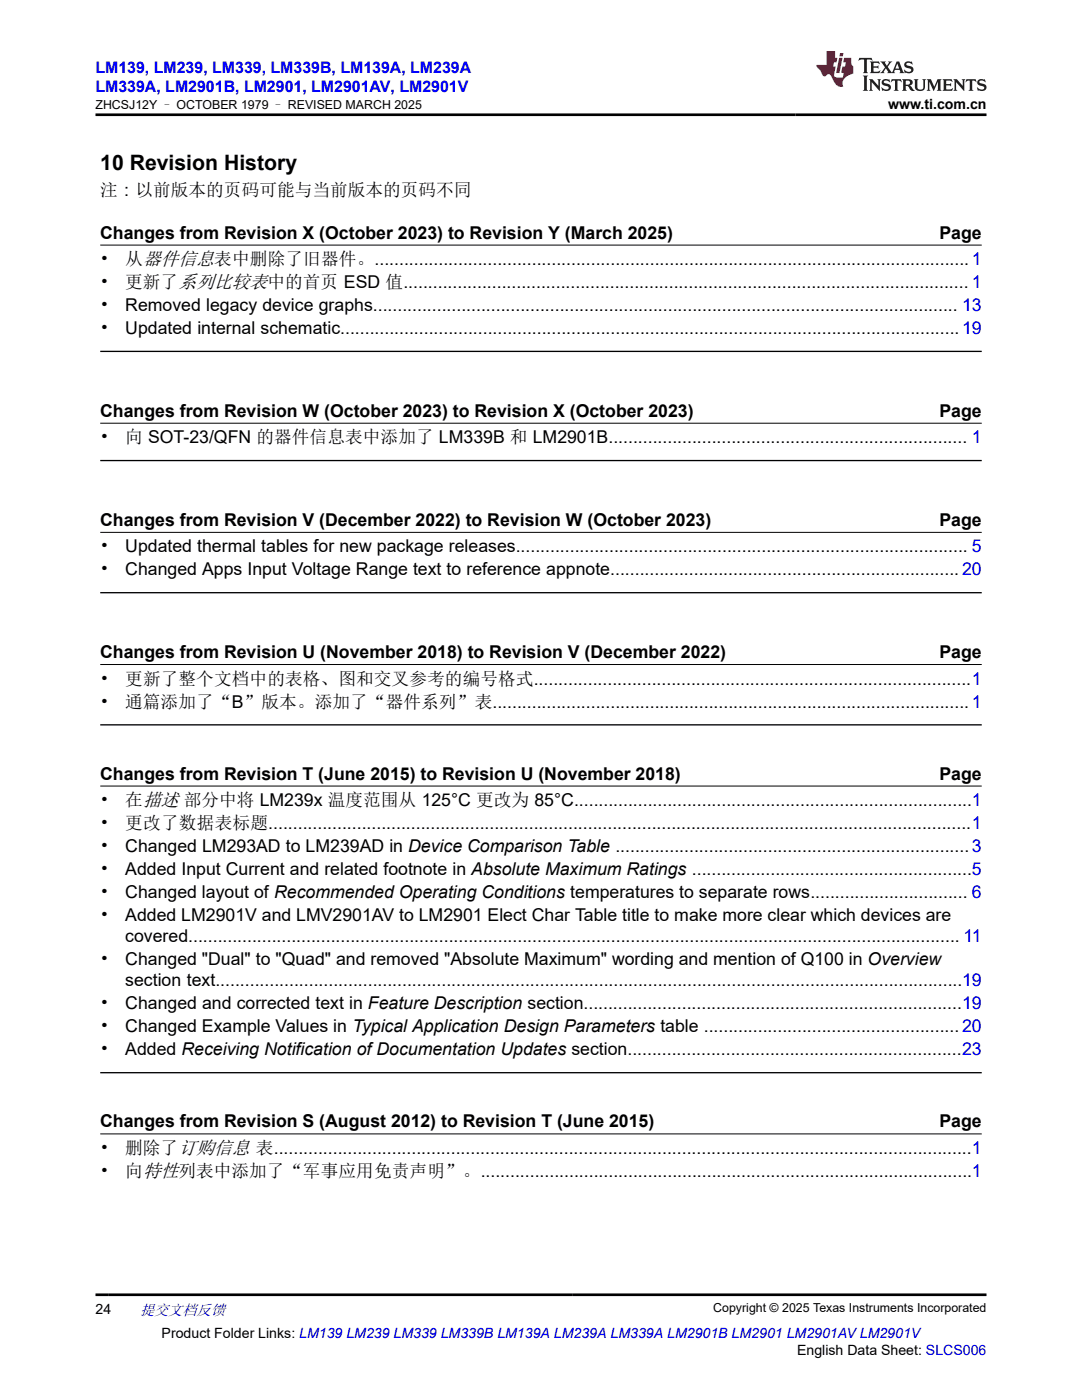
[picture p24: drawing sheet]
<svg xmlns="http://www.w3.org/2000/svg" width="216mm" height="279mm" viewBox="0 0 216 279" stroke-linecap="round" stroke-linejoin="round" font-family="sans-serif">
<defs><g id="words">
<text font-size="4.2" x="20" y="34">10 Revision History</text>
<g font-size="3.5">
<text x="20" y="39.2">注：以前版本的页码可能与当前版本的页码不同</text>
<text x="20" y="47.6">Changes from Revision X (October 2023) to Revision Y (March 2025)</text>
<text x="187.5" y="47.6">Page</text>
<text x="20" y="52.9">•</text>
<text x="25" y="52.9">从器件信息表中删除了旧器件。.........................................................................................................................1</text>
<text x="20" y="57.5">•</text>
<text x="25" y="57.5">更新了系列比较表中的首页 ESD 值................................................................................................................... 1</text>
<text x="20" y="62.1">•</text>
<text x="25" y="62.1">Removed legacy device graphs....................................................................................................................... 13</text>
<text x="20" y="66.7">•</text>
<text x="25" y="66.7">Updated internal schematic..............................................................................................................................19</text>
<text x="20" y="83.2">Changes from Revision W (October 2023) to Revision X (October 2023)</text>
<text x="187.5" y="83.2">Page</text>
<text x="20" y="88.5">•</text>
<text x="25" y="88.5">向 SOT-23/QFN 的器件信息表中添加了 LM339B 和 LM2901B......................................................................... 1</text>
<text x="20" y="105">Changes from Revision V (December 2022) to Revision W (October 2023)</text>
<text x="187.5" y="105">Page</text>
<text x="20" y="110.2">•</text>
<text x="25" y="110.2">Updated thermal tables for new package releases............................................................................................ 5</text>
<text x="20" y="114.8">•</text>
<text x="25" y="114.8">Changed Apps Input Voltage Range text to reference appnote.......................................................................20</text>
<text x="20" y="131.3">Changes from Revision U (November 2018) to Revision V (December 2022)</text>
<text x="187.5" y="131.3">Page</text>
<text x="20" y="136.6">•</text>
<text x="25" y="136.6">更新了整个文档中的表格、图和交叉参考的编号格式.........................................................................................1</text>
<text x="20" y="141.2">•</text>
<text x="25" y="141.2">通篇添加了“B”版本。添加了“器件系列”表.................................................................................................1</text>
<text x="20" y="155.6">Changes from Revision T (June 2015) to Revision U (November 2018)</text>
<text x="187.5" y="155.6">Page</text>
<text x="20" y="160.9">•</text>
<text x="25" y="160.9">在描述 部分中将 LM239x 温度范围从 125°C 更改为 85°C.................................................................................1</text>
<text x="20" y="165.5">•</text>
<text x="25" y="165.5">更改了数据表标题...............................................................................................................................................1</text>
<text x="20" y="170.1">•</text>
<text x="25" y="170.1">Changed LM293AD to LM239AD in Device Comparison Table ........................................................................3</text>
<text x="20" y="174.6">•</text>
<text x="20" y="179.2">•</text>
<text x="25" y="174.6">Added Input Current and related footnote in Absolute Maximum Ratings .........................................................5</text>
<text x="25" y="179.2">Changed layout of Recommended Operating Conditions temperatures to separate rows................................ 6</text>
<text x="20" y="183.8">•</text>
<text x="25" y="183.8">Added LM2901V and LMV2901AV to LM2901 Elect Char Table title to make more clear which devices are</text>
<text x="25" y="188">covered............................................................................................................................................................. 11</text>
<text x="20" y="192.6">•</text>
<text x="25" y="192.6">Changed &quot;Dual&quot; to &quot;Quad&quot; and removed &quot;Absolute Maximum&quot; wording and mention of Q100 in Overview</text>
<text x="25" y="196.9">section text........................................................................................................................................................19</text>
<text x="20" y="201.5">•</text>
<text x="25" y="201.5">Changed and corrected text in Feature Description section.............................................................................19</text>
<text x="20" y="206">•</text>
<text x="25" y="206">Changed Example Values in Typical Application Design Parameters table ....................................................20</text>
<text x="20" y="210.6">•</text>
<text x="25" y="210.6">Added Receiving Notification of Documentation Updates section....................................................................23</text>
<text x="20" y="225">Changes from Revision S (August 2012) to Revision T (June 2015)</text>
<text x="187.5" y="225">Page</text>
<text x="20" y="230.3">•</text>
<text x="25" y="230.3">删除了订购信息 表..............................................................................................................................................1</text>
<text x="20" y="234.9">•</text>
<text x="25" y="234.9">向特性列表中添加了“军事应用免责声明”。....................................................................................................1</text>
</g>
<g font-size="3.2" fill="#00f">
<text x="19" y="14.5">LM139, LM239, LM339, LM339B, LM139A, LM239A</text>
<text x="19" y="18.3">LM339A, LM2901B, LM2901, LM2901AV, LM2901V</text>
</g>
<text font-size="3" fill="#00f" x="27.9" y="262.4">提交文档反馈</text>
<g font-size="2.8">
<text x="177.2" y="21.7">www.ti.com.cn</text>
<text x="19" y="262.1">24</text>
<text x="32.3" y="266.9">Product Folder Links: LM139 LM239 LM339 LM339B LM139A LM239A LM339A LM2901B LM2901 LM2901AV LM2901V</text>
<text x="159" y="270.3">English Data Sheet: SLCS006</text>
</g>
<g font-size="2.5">
<text x="19" y="21.8">ZHCSJ12Y – OCTOBER 1979 – REVISED MARCH 2025</text>
<text x="142.3" y="261.8">Copyright © 2025 Texas Instruments Incorporated</text>
</g>
</g></defs>
<path d="M20 48.9h175.9M20 84.5h175.9M20 106.2h175.9M20 132.6h175.9M20 156.9h175.9M20 226.3h175.9" fill="none" stroke="#000" stroke-width=".2"/>
<path d="M20 70.1h175.9M20 91.9h175.9M20 118.3h175.9M20 144.7h175.9M20 214.1h175.9" fill="none" stroke="#000" stroke-width=".26"/>
<path d="M171.5 11.6l-.2 .5 .5-.2h.6v.1v2.2l-.2 .4h1l-.2-.4v-2.2v-.1h.5l.6 .2-.2-.5zM173.6 12.3l.2 .4v1.5l-.2 .4h1.9l.1-.6a1.08 1.08 0 0 1-1.3 .2v-.7h.6l.4 .2v-.7l-.4 .2h-.6v-.5l.2-.2a1 1 0 0 1 1 .3l-.1-.5zM175.7 12.3l.9 1.1-1 1.2h.9l-.2-.2 .5-.8 .4 .8-.2 .2h1.6l-.2-.2 .2-.5h.9l.1 .5-.1 .2h.9l-.2-.3-.8-2h-.5l-.9 2.2-.9-1.1 .9-1.1h-.8l.2 .2-.4 .6-.4-.6 .2-.2zM179 12.7l.4 1h-.7zM180.7 12.4a.65 .65 0 0 0-.2 .7 .65 .65 0 0 0 .6 .5l.6 .1 .1 .3a.79 .79 0 0 1-.7 .4 .79 .79 0 0 1-.7-.5l.1 .7 .2-.1a.93 .93 0 0 0 1.1 .1 .93 .93 0 0 0 .4-1 1.46 1.46 0 0 0-1.2-.6l-.1-.3a1.09 1.09 0 0 1 1.2 .2l-.2-.6-.1 .1-.5-.2zM172.2 15.1l.2 .4v2.2l-.2 .4h1l-.2-.4v-2.2l.2-.4zM173.4 15.8l.2 .4v1.5l-.2 .4h.8l-.3-.4 .1-1.3 1.6 1.8v-2l.2-.4h-.7l.1 .2 .1 1.1-1.2-1.3zM176.2 15.9a.65 .65 0 0 0-.2 .8 .65 .65 0 0 0 .6 .4l.6 .2 .1 .2a.79 .79 0 0 1-.7 .4 .79 .79 0 0 1-.7-.5l.1 .7 .2-.1a.93 .93 0 0 0 1.1 .1 .93 .93 0 0 0 .4-.9 1.46 1.46 0 0 0-1.2-.6l-.1-.4a1.09 1.09 0 0 1 1.2 .2l-.1-.6-.2 .1-.5-.1zM177.9 15.8l-.1 .6a.63 .63 0 0 1 .8-.3v1.6l-.3 .4h1l-.2-.4v-1.6a.66 .66 0 0 1 .8 .3l-.1-.6zM180 15.8l.2 .4v1.5l-.2 .4h1l-.2-.2-.1-.7h.5l.1 .2a.79 .79 0 0 0 1.2 .6l-1-.9a.61 .61 0 0 0 .6-.6 .61 .61 0 0 0-.5-.7zM180.8 16.1h.1a.47 .47 0 0 1 .5 .1 .47 .47 0 0 1 .1 .5l-.1 .1-.7 .1zM182.3 15.8l.2 .2a2.27 2.27 0 0 0 .4 2 1.04 1.04 0 0 0 1.7-.7v-1.3l.2-.2h-.8l.2 .4v1.1a.6 .6 0 0 1-.6 .6 .6 .6 0 0 1-.6-.6v-1.1l.3-.4zM184.9 15.8l.2 .4v1.5l-.2 .4h.8l-.3-.4v-1.4l.9 1.9 .9-1.9v1.4l-.3 .4h1l-.2-.4v-1.5l.2-.4h-.8l-.7 1.5-.6-1.5zM188.1 15.8l.2 .4v1.5l-.2 .4h1.9l.1-.6a1.09 1.09 0 0 1-1.3 .2v-.7h.6l.4 .2v-.6l-.4 .2h-.6v-.6l.2-.1a1.01 1.01 0 0 1 1 .3l-.1-.6zM190.2 15.8l.3 .4v1.5l-.3 .4h.8l-.2-.4v-1.3l1.6 1.8v-2l.2-.4h-.7l.2 .2v1.1l-1.2-1.3zM192.8 15.8l-.1 .6a.63 .63 0 0 1 .8-.3v1.6l-.3 .4h1l-.2-.4v-1.6a.66 .66 0 0 1 .8 .3l-.1-.6zM195.2 15.9a.65 .65 0 0 0-.2 .8 .65 .65 0 0 0 .6 .4l.6 .2 .2 .2a.79 .79 0 0 1-.7 .4 .79 .79 0 0 1-.7-.5l.1 .7 .2-.1a.93 .93 0 0 0 1 .1 .93 .93 0 0 0 .5-.9 1.46 1.46 0 0 0-1.3-.6v-.4a1.09 1.09 0 0 1 1.2 .2l-.2-.6-.2 .1-.5-.1z" fill="#231f20"/>
<path d="M164.9 10.2v2.8h-2l.1 .3 .8 1a.95 .95 0 0 0 1 .9 .59 .59 0 0 1 .5-.4 .59 .59 0 0 1 .5 .4l.4 .7a1.59 1.59 0 0 0 2.1 1.4 1.61 1.61 0 0 1 1-2.3l1-.3-.1-1.5a1.59 1.59 0 0 1-.3-1.7h-1.5l-.2 .9h.6l-.2 .9h-.5l-.2 1v.2l.4 .1-.1 .9h-.7a.73 .73 0 0 1-1-.7l.3-1.5h-.5l.1-.9h.5l.2-.9h-.5v-1.3zM167.4 11.5l-.6 3.1h.7l.6-3.1zM167.6 10.6l-.1 .6h.7l.1-.6z" fill="#ed1c24"/>
<path d="M19 22.9h177.8M19 258.4h177.8" fill="none" stroke="#000" stroke-width=".53"/>
<use href="#words"/>
</svg>
